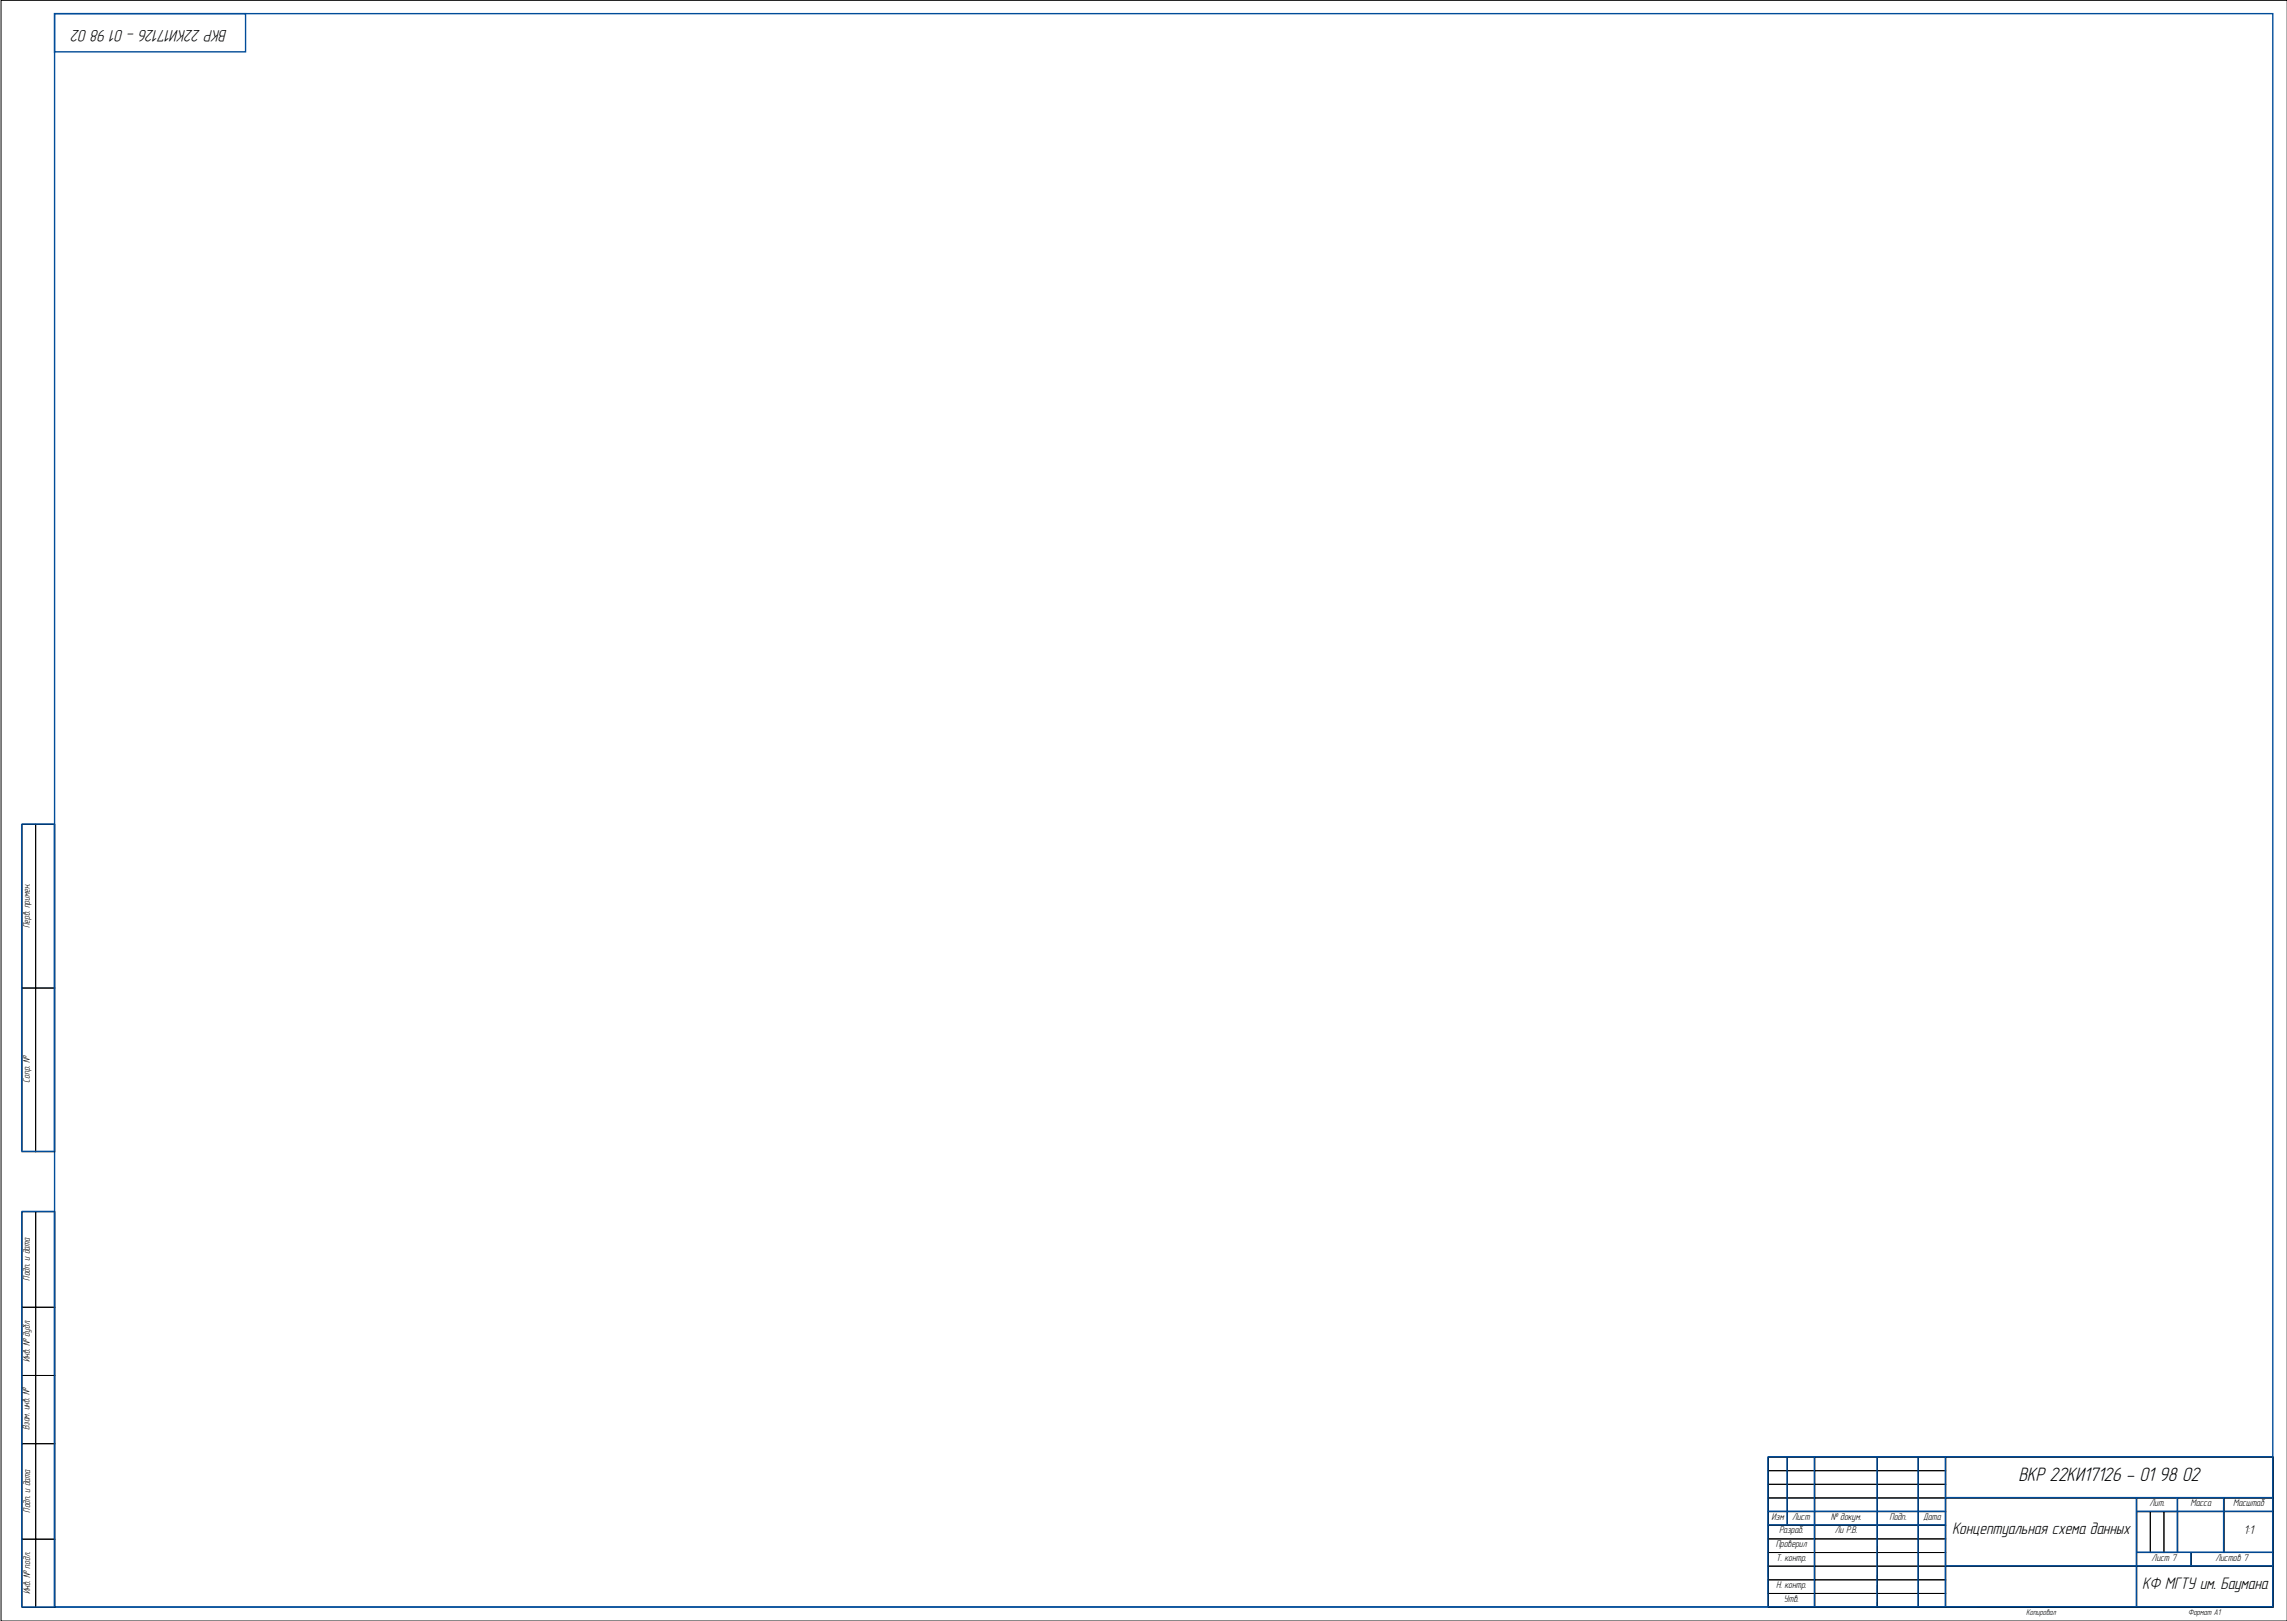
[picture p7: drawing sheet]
<svg xmlns="http://www.w3.org/2000/svg" width="838mm" height="594mm" viewBox="0 0 838 594" stroke-linecap="round" stroke-linejoin="round" font-family="sans-serif">
<defs><g id="words">
<text font-size="7.3" x="739.8" y="542.8">ВКР 22КИ17126 - 01 98 02</text>
<g font-size="6.3">
<text x="83.3" y="11" transform="rotate(-180 83.3 11)">ВКР 22КИ17126 - 01 98 02</text>
<text x="715.4" y="562.4">Концептуальная схема данных</text>
<text x="785.1" y="582.4">КФ МГТУ им. Баумана</text>
</g>
<text font-size="4.7" x="822.4" y="562.1">1:1</text>
<g font-size="3.7">
<text x="10.9" y="340.1" transform="rotate(-90 10.9 340.1)">Перв. примен.</text>
<text x="10.9" y="396.8" transform="rotate(-90 10.9 396.8)">Сопр. №</text>
<text x="11" y="469.4" transform="rotate(-90 11 469.4)">Подп. и дата</text>
<text x="11" y="499.2" transform="rotate(-90 11 499.2)">Инв. № дубл.</text>
<text x="10.8" y="524.2" transform="rotate(-90 10.8 524.2)">Взам. инв. №</text>
<text x="787.8" y="551.9">Лит.</text>
<text x="802.8" y="551.9">Масса</text>
<text x="818.5" y="551.9">Масштаб</text>
<text x="11.1" y="554.4" transform="rotate(-90 11.1 554.4)">Подп. и дата</text>
<text x="649.3" y="557">Изм</text>
<text x="656.8" y="557">Лист</text>
<text x="671" y="557">№ докум.</text>
<text x="692.5" y="557">Подп.</text>
<text x="704.8" y="557">Дата</text>
<text x="652" y="561.8">Разраб.</text>
<text x="672.4" y="561.8">Ли Р.В.</text>
<text x="650.8" y="566.9">Проверил</text>
<text x="651" y="572">Т. контр.</text>
<text x="788.6" y="572">Лист 7</text>
<text x="812" y="572">Листов 7</text>
<text x="651" y="581.9">Н. контр.</text>
<text x="11" y="584.2" transform="rotate(-90 11 584.2)">Инв. № подл.</text>
<text x="653.8" y="587">Утв.</text>
</g>
<g font-size="3.1">
<text x="742.6" y="591.8">Копировал</text>
<text x="802" y="591.8">Формат А1</text>
</g>
</g></defs>
<g fill="none" stroke="#000" stroke-width=".37">
<path d="M838.2 .1h-837.8v594h837.8M8.1 302.1h5v60h-5zM13.1 302.1h7v60h-7zM8.1 362.1h5v60h-5zM13.1 362.1h7v60h-7zM8.1 444.1h5v35h-5zM13.1 444.1h7v35h-7zM8.1 479.1h5v25h-5zM13.1 479.1h7v25h-7zM8.1 504.1h5v25h-5zM13.1 504.1h7v25h-7zM8.1 529.1h5v35h-5z"/>
<path d="M13.1 529.1h7v35h-7zM648.1 534h185v55h-185zM648.1 534h7v5h-7zM648.1 539h7v5h-7zM655.1 539h10v5h-10zM655.1 534h10v5h-10zM665.1 534h23v5h-23zM665.1 539h23v5h-23zM688.1 534h15v5h-15zM688.1 539h15v5h-15zM703.1 534h10v5h-10zM703.1 539h10v5h-10z"/>
<path d="M713.1 534h120v15h-120zM648.1 549h7v5h-7zM648.1 554h7v5h-7zM648.1 544h7v5h-7zM648.1 559h17v5h-17zM655.1 544h10v5h-10zM655.1 549h10v5h-10zM655.1 554h10v5h-10zM665.1 544h23v5h-23zM665.1 549h23v5h-23zM665.1 554h23v5h-23zM665.1 559h23v5h-23z"/>
<path d="M688.1 554h15v5h-15zM688.1 544h15v5h-15zM688.1 549h15v5h-15zM688.1 559h15v5h-15zM703.1 544h10v5h-10zM703.1 549h10v5h-10zM703.1 554h10v5h-10zM703.1 559h10v5h-10zM713.1 549h70v25h-70zM783.1 554h15v15h-15zM783.1 549h15v5h-15zM783.1 554h5v15h-5z"/>
<path d="M788.1 554h5v15h-5zM793.1 554h5v15h-5zM798.1 549h17v5h-17zM798.1 554h17v15h-17zM815.1 554h18v15h-18zM815.1 549h18v5h-18zM8.1 564.1h5v25h-5zM13.1 564.1h7v25h-7zM648.1 564h17v5h-17zM648.1 569h17v5h-17zM648.1 579h17v5h-17zM648.1 574h17v5h-17z"/>
<path d="M665.1 569h23v5h-23zM665.1 564h23v5h-23zM665.1 574h23v5h-23zM665.1 579h23v5h-23zM688.1 564h15v5h-15zM688.1 574h15v5h-15zM688.1 579h15v5h-15zM688.1 569h15v5h-15zM703.1 564h10v5h-10zM703.1 579h10v5h-10zM703.1 569h10v5h-10zM703.1 574h10v5h-10z"/>
<path d="M713.1 574h70v15h-70zM783.1 574h50v15h-50zM783.1 569h20v5h-20zM803.1 569h30v5h-30zM648.1 584h17v5h-17zM665.1 584h23v5h-23zM688.1 584h15v5h-15zM703.1 584h10v5h-10z"/>
</g>
<g fill="none" stroke="#004c99" stroke-width=".51">
<path d="M20 5h70v14h-70zM20 5h813v584h-813zM19.9 302v120h-12v-120h12.1M655 533.9v25M665 533.9v55M688 533.9l-.1 54.8M703 533.9v55M713 533.9v55M648 553.9h65M648 558.9h65M713 548.9h120M783 548.9v40"/>
<path d="M798 548.9v20M815 548.9v20M833 553.9h-50M713 573.9h120M783 568.9h50M803 568.9v5M648 588.9v-55h185v55.1M833 588.9l-825 .1v-145h12v145"/>
</g>
<use href="#words"/>
</svg>
